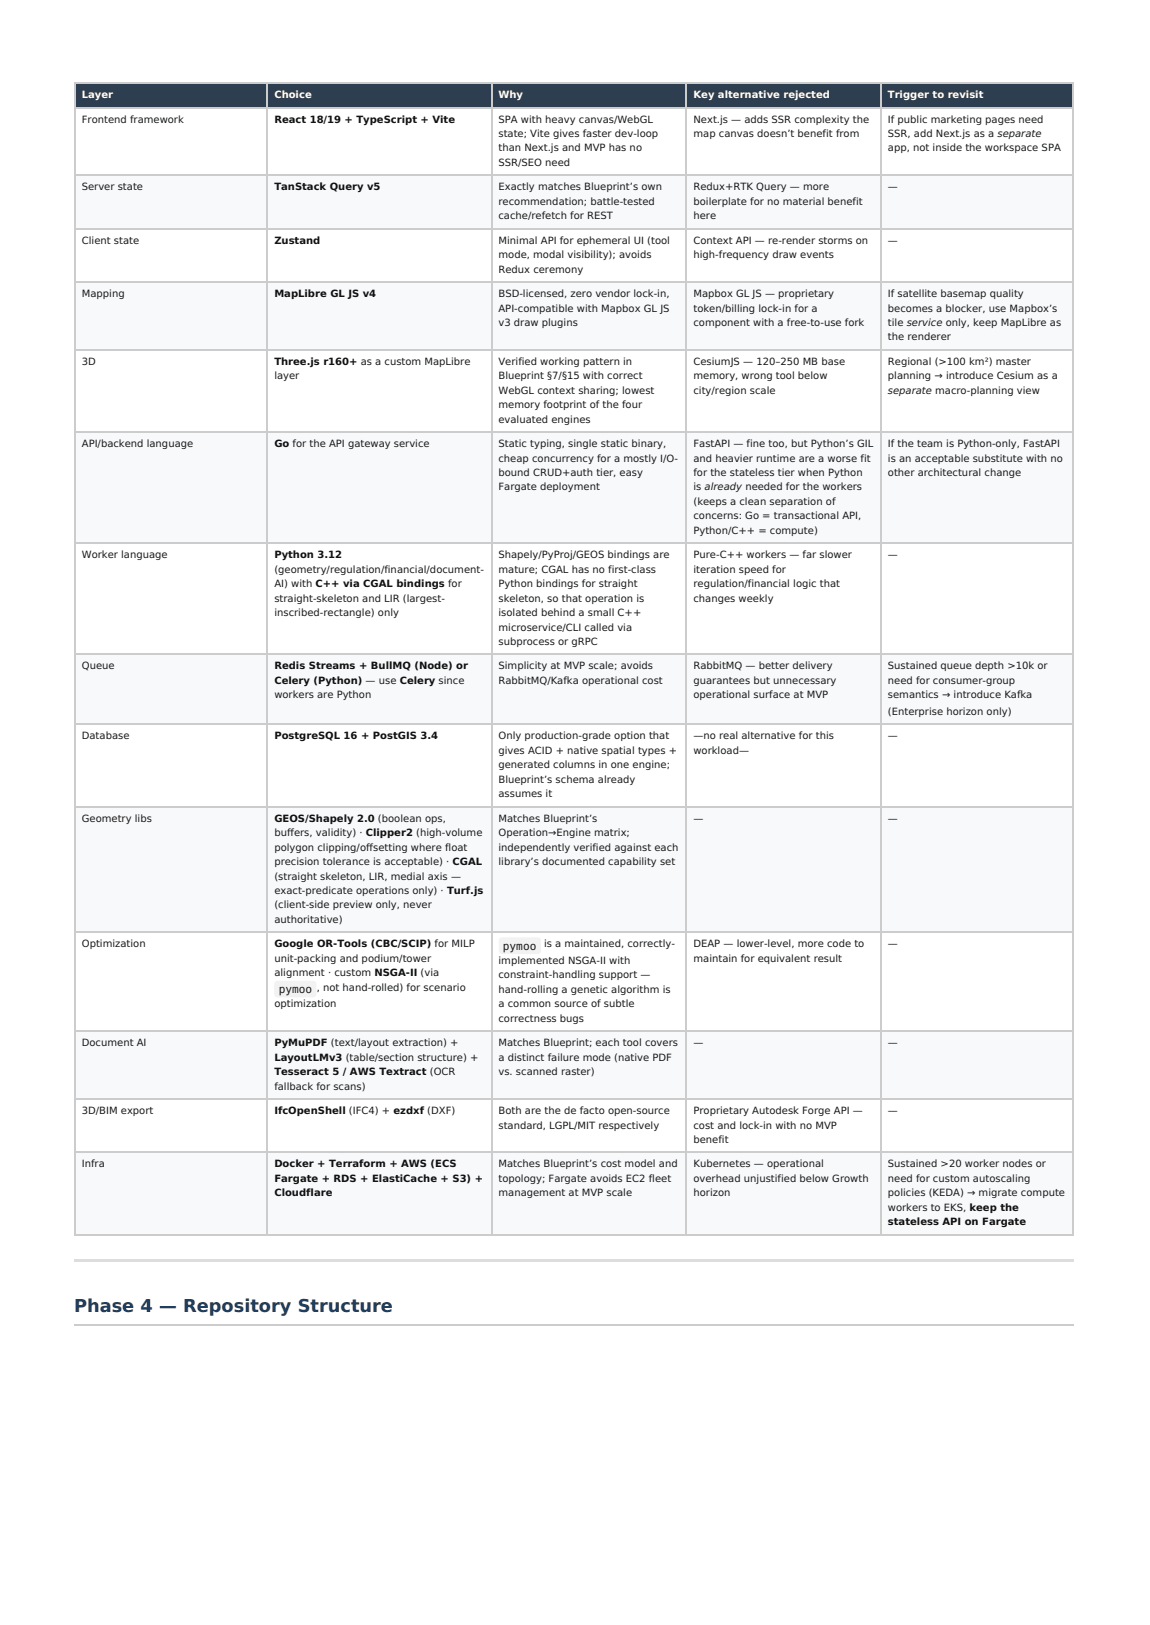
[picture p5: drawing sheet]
<svg xmlns="http://www.w3.org/2000/svg" width="210mm" height="297mm" viewBox="0 0 210 297" stroke-linecap="round" stroke-linejoin="round" font-family="sans-serif">
<defs><g id="words">
<text font-size="3.2" fill="#1a3a5c" x="13.5" y="239.5">Phase 4 — Repository Structure</text>
<g font-size="2" fill="#1a1a1a">
<text x="91.8" y="173.4">pymoo</text>
<text x="50.9" y="181.3">pymoo , not hand-rolled) for scenario</text>
</g>
<g font-size="1.8" fill="#fff">
<text x="14.9" y="17.9">Layer</text>
<text x="50.1" y="17.9">Choice</text>
<text x="91" y="17.9">Why</text>
<text x="126.6" y="17.9">Key alternative rejected</text>
<text x="162.1" y="17.9">Trigger to revisit</text>
</g>
<g font-size="1.8" fill="#1a1a1a">
<text x="14.9" y="22.4">Frontend framework</text>
<text x="91" y="22.4">SPA with heavy canvas/WebGL</text>
<text x="126.6" y="22.4">Next.js — adds SSR complexity the</text>
<text x="162.1" y="22.4">If public marketing pages need</text>
<text x="91" y="25">state; Vite gives faster dev-loop</text>
<text x="91" y="27.6">than Next.js and MVP has no</text>
<text x="126.6" y="25">map canvas doesn’t benefit from</text>
<text x="162.1" y="25">SSR, add Next.js as a separate</text>
<text x="162.1" y="27.6">app, not inside the workspace SPA</text>
<text x="14.9" y="34.8">Server state</text>
<text x="91" y="30.3">SSR/SEO need</text>
<text x="91" y="34.8">Exactly matches Blueprint’s own</text>
<text x="126.6" y="34.8">Redux+RTK Query — more</text>
<text x="162.1" y="34.8">—</text>
<text x="91" y="37.4">recommendation; battle-tested</text>
<text x="91" y="40">cache/refetch for REST</text>
<text x="126.6" y="37.4">boilerplate for no material benefit</text>
<text x="126.6" y="40">here</text>
<text x="14.9" y="44.5">Client state</text>
<text x="91" y="44.5">Minimal API for ephemeral UI (tool</text>
<text x="91" y="47.1">mode, modal visibility); avoids</text>
<text x="126.6" y="44.5">Context API — re-render storms on</text>
<text x="126.6" y="47.1">high-frequency draw events</text>
<text x="162.1" y="44.5">—</text>
<text x="91" y="49.8">Redux ceremony</text>
<text x="14.9" y="54.2">Mapping</text>
<text x="91" y="54.2">BSD-licensed, zero vendor lock-in,</text>
<text x="91" y="56.9">API-compatible with Mapbox GL JS</text>
<text x="91" y="59.5">v3 draw plugins</text>
<text x="126.6" y="54.2">Mapbox GL JS — proprietary</text>
<text x="126.6" y="56.9">token/billing lock-in for a</text>
<text x="126.6" y="59.5">component with a free-to-use fork</text>
<text x="162.1" y="54.2">If satellite basemap quality</text>
<text x="162.1" y="56.9">becomes a blocker, use Mapbox’s</text>
<text x="162.1" y="59.5">tile service only, keep MapLibre as</text>
<text x="162.1" y="62.1">the renderer</text>
<text x="14.9" y="66.6">3D</text>
<text x="50.1" y="69.3">layer</text>
<text x="91" y="66.6">Verified working pattern in</text>
<text x="91" y="69.3">Blueprint §7/§15 with correct</text>
<text x="91" y="71.9">WebGL context sharing; lowest</text>
<text x="126.6" y="66.6">CesiumJS — 120–250 MB base</text>
<text x="126.6" y="69.3">memory, wrong tool below</text>
<text x="126.6" y="71.9">city/region scale</text>
<text x="162.1" y="66.6">Regional (&gt;100 km²) master</text>
<text x="162.1" y="69.3">planning → introduce Cesium as a</text>
<text x="162.1" y="71.9">separate macro-planning view</text>
<text x="91" y="74.5">memory footprint of the four</text>
<text x="91" y="77.2">evaluated engines</text>
<text x="14.9" y="81.6">API/backend language</text>
<text x="91" y="81.6">Static typing, single static binary,</text>
<text x="126.6" y="81.6">FastAPI — fine too, but Python’s GIL</text>
<text x="162.1" y="81.6">If the team is Python-only, FastAPI</text>
<text x="91" y="84.3">cheap concurrency for a mostly I/O-</text>
<text x="91" y="86.9">bound CRUD+auth tier, easy</text>
<text x="91" y="89.5">Fargate deployment</text>
<text x="126.6" y="84.3">and heavier runtime are a worse fit</text>
<text x="126.6" y="86.9">for the stateless tier when Python</text>
<text x="126.6" y="89.5">is already needed for the workers</text>
<text x="162.1" y="84.3">is an acceptable substitute with no</text>
<text x="162.1" y="86.9">other architectural change</text>
<text x="126.6" y="92.2">(keeps a clean separation of</text>
<text x="126.6" y="94.8">concerns: Go = transactional API,</text>
<text x="14.9" y="101.9">Worker language</text>
<text x="91" y="101.9">Shapely/PyProj/GEOS bindings are</text>
<text x="126.6" y="97.5">Python/C++ = compute)</text>
<text x="126.6" y="101.9">Pure-C++ workers — far slower</text>
<text x="162.1" y="101.9">—</text>
<text x="50.1" y="104.6">(geometry/regulation/financial/document-</text>
<text x="50.1" y="107.2">AI) with C++ via CGAL bindings for</text>
<text x="91" y="104.6">mature; CGAL has no first-class</text>
<text x="91" y="107.2">Python bindings for straight</text>
<text x="126.6" y="104.6">iteration speed for</text>
<text x="126.6" y="107.2">regulation/financial logic that</text>
<text x="50.1" y="109.8">straight-skeleton and LIR (largest-</text>
<text x="50.1" y="112.5">inscribed-rectangle) only</text>
<text x="91" y="109.8">skeleton, so that operation is</text>
<text x="91" y="112.5">isolated behind a small C++</text>
<text x="126.6" y="109.8">changes weekly</text>
<text x="91" y="115.1">microservice/CLI called via</text>
<text x="91" y="117.8">subprocess or gRPC</text>
<text x="14.9" y="122.2">Queue</text>
<text x="91" y="122.2">Simplicity at MVP scale; avoids</text>
<text x="91" y="124.9">RabbitMQ/Kafka operational cost</text>
<text x="126.6" y="122.2">RabbitMQ — better delivery</text>
<text x="126.6" y="124.9">guarantees but unnecessary</text>
<text x="162.1" y="122.2">Sustained queue depth &gt;10k or</text>
<text x="162.1" y="124.9">need for consumer-group</text>
<text x="50.1" y="127.5">workers are Python</text>
<text x="126.6" y="127.5">operational surface at MVP</text>
<text x="162.1" y="127.5">semantics → introduce Kafka</text>
<text x="162.1" y="130.5">(Enterprise horizon only)</text>
<text x="14.9" y="135">Database</text>
<text x="91" y="135">Only production-grade option that</text>
<text x="91" y="137.7">gives ACID + native spatial types +</text>
<text x="126.6" y="135">—no real alternative for this</text>
<text x="126.6" y="137.7">workload—</text>
<text x="162.1" y="135">—</text>
<text x="91" y="140.3">generated columns in one engine;</text>
<text x="91" y="142.9">Blueprint’s schema already</text>
<text x="91" y="145.6">assumes it</text>
<text x="14.9" y="150">Geometry libs</text>
<text x="50.1" y="152.7">buffers, validity) · Clipper2 (high-volume</text>
<text x="50.1" y="155.3">polygon clipping/offsetting where float</text>
<text x="91" y="150">Matches Blueprint’s</text>
<text x="91" y="152.7">Operation→Engine matrix;</text>
<text x="91" y="155.3">independently verified against each</text>
<text x="126.6" y="150">—</text>
<text x="162.1" y="150">—</text>
<text x="50.1" y="157.9">precision tolerance is acceptable) · CGAL</text>
<text x="50.1" y="160.6">(straight skeleton, LIR, medial axis —</text>
<text x="91" y="157.9">library’s documented capability set</text>
<text x="50.1" y="163.2">exact-predicate operations only) · Turf.js</text>
<text x="50.1" y="165.9">(client-side preview only, never</text>
<text x="14.9" y="173">Optimization</text>
<text x="50.1" y="168.5">authoritative)</text>
<text x="99.3" y="173">is a maintained, correctly-</text>
<text x="126.6" y="173">DEAP — lower-level, more code to</text>
<text x="162.1" y="173">—</text>
<text x="50.1" y="175.6">unit-packing and podium/tower</text>
<text x="50.1" y="178.2">alignment · custom NSGA-II (via</text>
<text x="91" y="176">implemented NSGA-II with</text>
<text x="91" y="178.6">constraint-handling support —</text>
<text x="126.6" y="175.6">maintain for equivalent result</text>
<text x="50.1" y="183.9">optimization</text>
<text x="91" y="181.3">hand-rolling a genetic algorithm is</text>
<text x="91" y="183.9">a common source of subtle</text>
<text x="14.9" y="191">Document AI</text>
<text x="91" y="186.6">correctness bugs</text>
<text x="91" y="191">Matches Blueprint; each tool covers</text>
<text x="126.6" y="191">—</text>
<text x="162.1" y="191">—</text>
<text x="91" y="193.7">a distinct failure mode (native PDF</text>
<text x="91" y="196.3">vs. scanned raster)</text>
<text x="14.9" y="203.4">3D/BIM export</text>
<text x="50.1" y="198.9">fallback for scans)</text>
<text x="91" y="203.4">Both are the de facto open-source</text>
<text x="126.6" y="203.4">Proprietary Autodesk Forge API —</text>
<text x="162.1" y="203.4">—</text>
<text x="91" y="206">standard, LGPL/MIT respectively</text>
<text x="126.6" y="206">cost and lock-in with no MVP</text>
<text x="126.6" y="208.7">benefit</text>
<text x="14.9" y="213.2">Infra</text>
<text x="91" y="213.2">Matches Blueprint’s cost model and</text>
<text x="91" y="215.8">topology; Fargate avoids EC2 fleet</text>
<text x="126.6" y="213.2">Kubernetes — operational</text>
<text x="126.6" y="215.8">overhead unjustified below Growth</text>
<text x="162.1" y="213.2">Sustained &gt;20 worker nodes or</text>
<text x="162.1" y="215.8">need for custom autoscaling</text>
<text x="91" y="218.4">management at MVP scale</text>
<text x="126.6" y="218.4">horizon</text>
<text x="162.1" y="218.4">policies (KEDA) → migrate compute</text>
<text x="162.1" y="221.1">workers to EKS, keep the</text>
</g>
<g font-size="1.8" fill="#111">
<text x="50.1" y="22.4">React 18/19 + TypeScript + Vite</text>
<text x="50.1" y="34.8">TanStack Query v5</text>
<text x="50.1" y="44.5">Zustand</text>
<text x="50.1" y="54.2">MapLibre GL JS v4</text>
<text x="50.1" y="66.6">Three.js r160+ as a custom MapLibre</text>
<text x="50.1" y="81.6">Go for the API gateway service</text>
<text x="50.1" y="101.9">Python 3.12</text>
<text x="50.1" y="122.2">Redis Streams + BullMQ (Node) or</text>
<text x="50.1" y="124.9">Celery (Python) — use Celery since</text>
<text x="50.1" y="135">PostgreSQL 16 + PostGIS 3.4</text>
<text x="50.1" y="150">GEOS/Shapely 2.0 (boolean ops,</text>
<text x="50.1" y="173">Google OR-Tools (CBC/SCIP) for MILP</text>
<text x="50.1" y="191">PyMuPDF (text/layout extraction) +</text>
<text x="50.1" y="193.7">LayoutLMv3 (table/section structure) +</text>
<text x="50.1" y="196.3">Tesseract 5 / AWS Textract (OCR</text>
<text x="50.1" y="203.4">IfcOpenShell (IFC4) + ezdxf (DXF)</text>
<text x="50.1" y="213.2">Docker + Terraform + AWS (ECS</text>
<text x="50.1" y="215.8">Fargate + RDS + ElastiCache + S3) +</text>
<text x="50.1" y="218.4">Cloudflare</text>
<text x="162.1" y="223.7">stateless API on Fargate</text>
</g>
</g></defs>
<g fill="#2c3e50">
<path d="M13.5 15.1h35.1v4.4h-35.1z"/>
<path d="M48.6 15.1h41v4.4h-41z"/>
<path d="M89.6 15.1h35.5v4.4h-35.5z"/>
<path d="M125.1 15.1h35.6v4.4h-35.6z"/>
<path d="M160.7 15.1h35.1v4.4h-35.1z"/>
</g>
<g fill="#f7f9fb">
<path d="M13.5 31.9h35.1v9.8h-35.1z"/>
<path d="M48.6 31.9h41v9.8h-41z"/>
<path d="M89.6 31.9h35.5v9.8h-35.5z"/>
<path d="M125.1 31.9h35.6v9.8h-35.6z"/>
<path d="M160.7 31.9h35.1v9.8h-35.1z"/>
<path d="M13.5 51.4h35.1v12.4h-35.1z"/>
<path d="M48.6 51.4h41v12.4h-41z"/>
<path d="M89.6 51.4h35.5v12.4h-35.5z"/>
<path d="M125.1 51.4h35.6v12.4h-35.6z"/>
<path d="M160.7 51.4h35.1v12.4h-35.1z"/>
<path d="M13.5 78.8h35.1v20.3h-35.1z"/>
<path d="M48.6 78.8h41v20.3h-41z"/>
<path d="M89.6 78.8h35.5v20.3h-35.5z"/>
<path d="M125.1 78.8h35.6v20.3h-35.6z"/>
<path d="M160.7 78.8h35.1v20.3h-35.1z"/>
<path d="M13.5 119.4h35.1v12.8h-35.1z"/>
<path d="M48.6 119.4h41v12.8h-41z"/>
<path d="M89.6 119.4h35.5v12.8h-35.5z"/>
<path d="M125.1 119.4h35.6v12.8h-35.6z"/>
<path d="M160.7 119.4h35.1v12.8h-35.1z"/>
<path d="M13.5 147.2h35.1v22.9h-35.1z"/>
<path d="M48.6 147.2h41v22.9h-41z"/>
<path d="M89.6 147.2h35.5v22.9h-35.5z"/>
<path d="M125.1 147.2h35.6v22.9h-35.6z"/>
<path d="M160.7 147.2h35.1v22.9h-35.1z"/>
<path d="M13.5 188.2h35.1v12.4h-35.1z"/>
<path d="M48.6 188.2h41v12.4h-41z"/>
<path d="M89.6 188.2h35.5v12.4h-35.5z"/>
<path d="M125.1 188.2h35.6v12.4h-35.6z"/>
<path d="M160.7 188.2h35.1v12.4h-35.1z"/>
<path d="M13.5 210.3h35.1v15h-35.1z"/>
<path d="M48.6 210.3h41v15h-41z"/>
<path d="M89.6 210.3h35.5v15h-35.5z"/>
<path d="M125.1 210.3h35.6v15h-35.6z"/>
<path d="M160.7 210.3h35.1v15h-35.1z"/>
</g>
<g fill="none" stroke="#ccc" stroke-width=".2">
<path d="M13.5 19.6h182.5M13.5 15.2h182.5M13.6 15.1v210.4M48.7 15.1v210.4M89.7 15.1v210.4M125.2 15.1v210.4M160.8 15.1v210.4M195.9 15.1v210.4M13.5 32h182.5M13.5 51.5h182.5M13.5 41.8h182.5M13.5 78.9h182.5"/>
<path d="M13.5 63.9h182.5M13.5 99.2h182.5M13.5 119.5h182.5M13.5 132.3h182.5M13.5 147.3h182.5M13.5 170.2h182.5M13.5 188.3h182.5M13.5 210.4h182.5M13.5 200.7h182.5M13.5 225.4h182.5M13.5 241.9h182.5"/>
</g>
<path d="M13.5 230.2h182.5" fill="none" stroke="#ddd" stroke-width=".41"/>
<g fill="#f2f2f2">
<path d="M50.2 179.2l.5-.1h6.5a.61 .61 0 0 1 .6 .6v1.8a.61 .61 0 0 1-.6 .6h-6.5a.61 .61 0 0 1-.7-.6v-1.8z" fill-rule="evenodd"/>
<path d="M91.2 171.3l.5-.2h6.5a.61 .61 0 0 1 .6 .6v1.9a.61 .61 0 0 1-.6 .6h-6.5a.61 .61 0 0 1-.7-.6v-1.9z" fill-rule="evenodd"/>
</g>
<use href="#words"/>
</svg>
